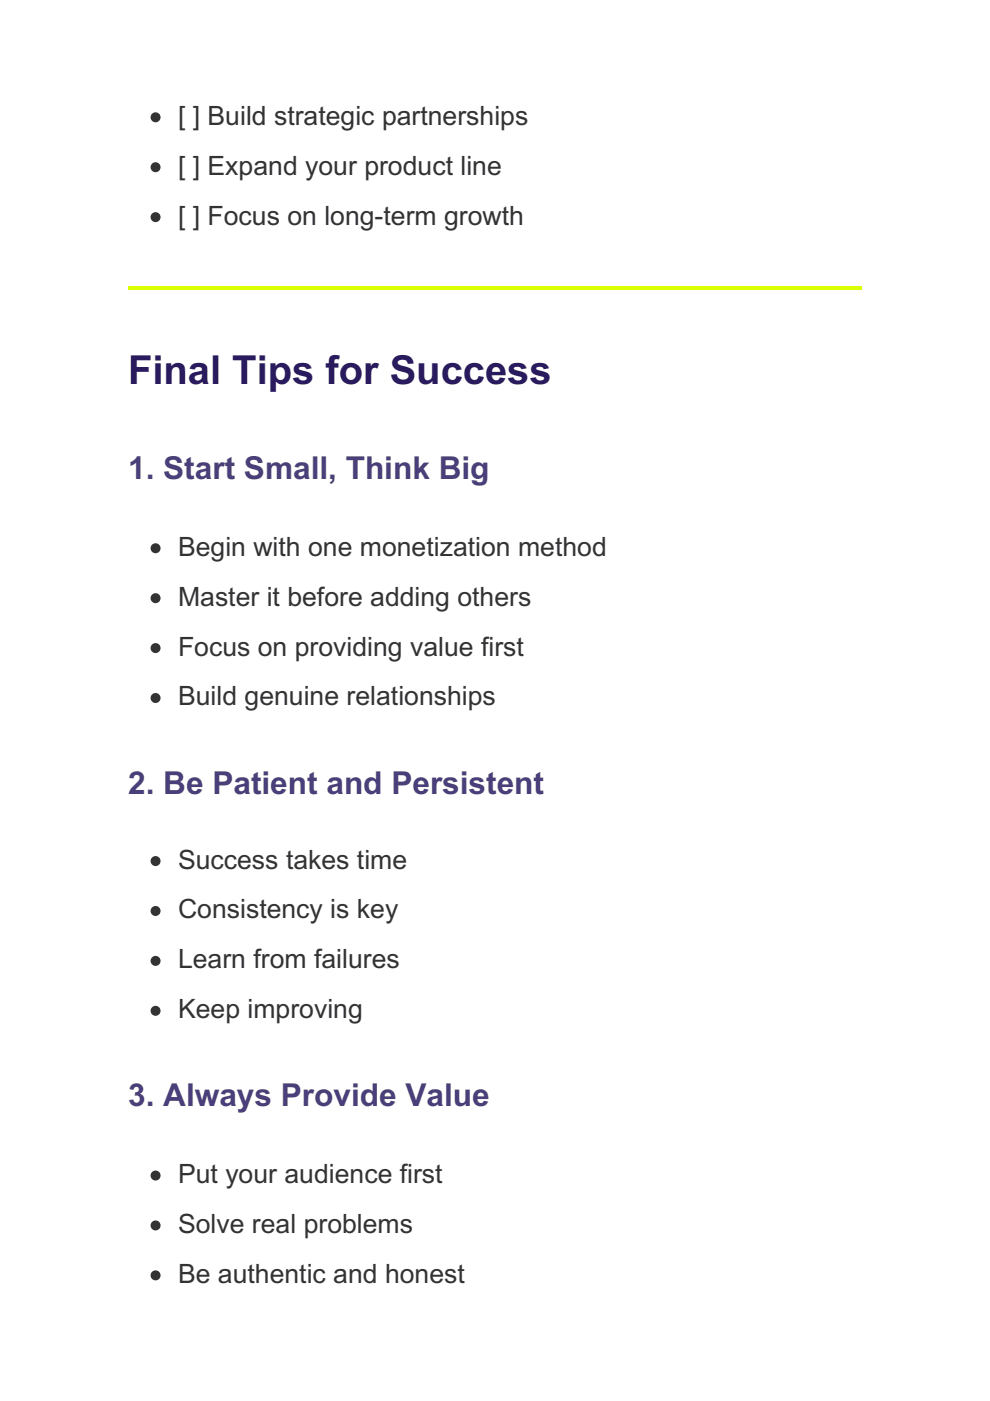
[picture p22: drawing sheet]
<svg xmlns="http://www.w3.org/2000/svg" width="210mm" height="297mm" viewBox="0 0 210 297" stroke-linecap="round" stroke-linejoin="round" font-family="sans-serif">
<defs><g id="words">
<text font-size="8.5" fill="#2a1a5e" x="27.2" y="81.5">Final Tips for Success</text>
<g font-size="6.7" fill="#4a3f7a">
<text x="27.2" y="101.6">1. Start Small, Think Big</text>
<text x="27.2" y="168.3">2. Be Patient and Persistent</text>
<text x="27.2" y="234.6">3. Always Provide Value</text>
</g>
<g font-size="5.6" fill="#333">
<text x="37.7" y="26.5">[ ] Build strategic partnerships</text>
<text x="37.7" y="37">[ ] Expand your product line</text>
<text x="37.7" y="47.6">[ ] Focus on long-term growth</text>
<text x="37.7" y="117.8">Begin with one monetization method</text>
<text x="37.7" y="128.4">Master it before adding others</text>
<text x="37.7" y="139">Focus on providing value first</text>
<text x="37.7" y="149.6">Build genuine relationships</text>
<text x="37.7" y="184.1">Success takes time</text>
<text x="37.7" y="194.7">Consistency is key</text>
<text x="37.7" y="205.3">Learn from failures</text>
<text x="37.7" y="215.9">Keep improving</text>
<text x="37.7" y="250.8">Put your audience first</text>
<text x="37.7" y="261.4">Solve real problems</text>
<text x="37.7" y="272">Be authentic and honest</text>
</g>
</g></defs>
<path d="M27.2 60.7h155.5v.7h-155.5z" fill="#daff00"/>
<g fill="#333" stroke="#333" stroke-width=".35">
<circle cx="33" cy="24.9" r=".88"/>
<circle cx="33" cy="35.5" r=".88"/>
<circle cx="33" cy="46" r=".88"/>
<circle cx="33" cy="116.2" r=".88"/>
<circle cx="33" cy="126.8" r=".88"/>
<circle cx="33" cy="137.4" r=".88"/>
<circle cx="33" cy="148" r=".88"/>
<circle cx="33" cy="182.6" r=".88"/>
<circle cx="33" cy="193.1" r=".88"/>
<circle cx="33" cy="203.7" r=".88"/>
<circle cx="33" cy="214.3" r=".88"/>
<circle cx="33" cy="249.2" r=".88"/>
<circle cx="33" cy="259.8" r=".88"/>
<circle cx="33" cy="270.4" r=".88"/>
</g>
<use href="#words"/>
</svg>
